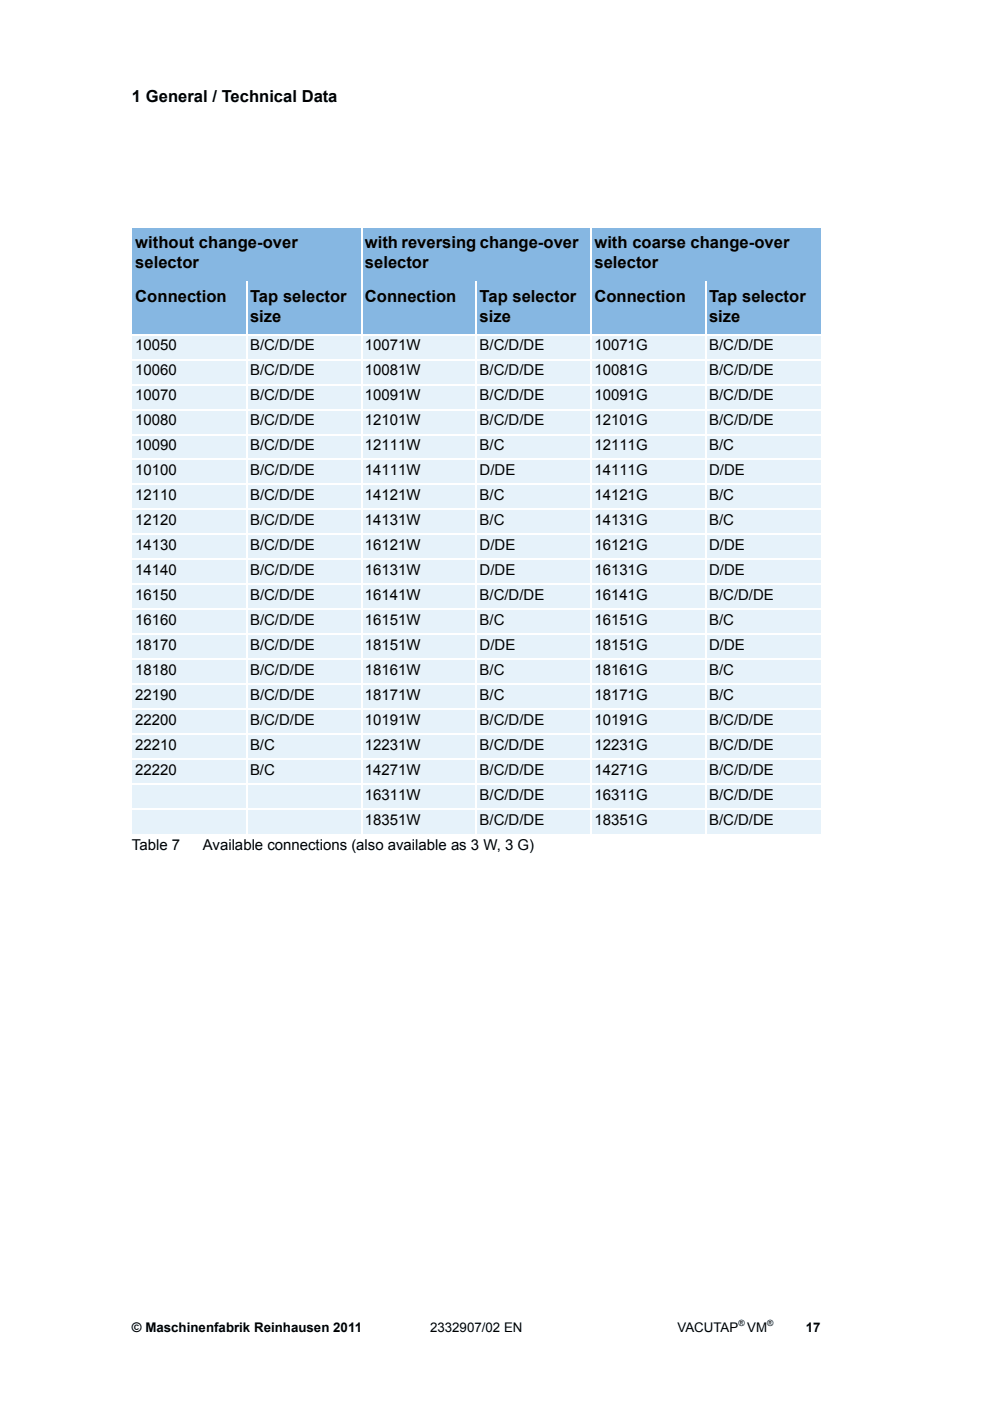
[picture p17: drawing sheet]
<svg xmlns="http://www.w3.org/2000/svg" width="210mm" height="297mm" viewBox="0 0 210 297" stroke-linecap="round" stroke-linejoin="round" font-family="sans-serif">
<defs><g id="words">
<g font-size="3.5">
<text x="28" y="21.6">1 General / Technical Data</text>
<text x="28.7" y="52.7">without change-over</text>
<text x="77.4" y="52.7">with reversing change-over</text>
<text x="126" y="52.7">with coarse change-over</text>
<text x="28.7" y="56.9">selector</text>
<text x="77.4" y="56.9">selector</text>
<text x="126" y="56.9">selector</text>
<text x="28.7" y="63.9">Connection</text>
<text x="53" y="63.9">Tap selector</text>
<text x="77.4" y="63.9">Connection</text>
<text x="101.7" y="63.9">Tap selector</text>
<text x="126" y="63.9">Connection</text>
<text x="150.3" y="63.9">Tap selector</text>
<text x="53" y="68.2">size</text>
<text x="101.7" y="68.2">size</text>
<text x="150.3" y="68.2">size</text>
</g>
<g font-size="3.2">
<text x="28.7" y="74.3">10050</text>
<text x="53" y="74.3">B/C/D/DE</text>
<text x="77.4" y="74.3">10071W</text>
<text x="101.7" y="74.3">B/C/D/DE</text>
<text x="126" y="74.3">10071G</text>
<text x="150.3" y="74.3">B/C/D/DE</text>
<text x="28.7" y="79.6">10060</text>
<text x="53" y="79.6">B/C/D/DE</text>
<text x="77.4" y="79.6">10081W</text>
<text x="101.7" y="79.6">B/C/D/DE</text>
<text x="126" y="79.6">10081G</text>
<text x="150.3" y="79.6">B/C/D/DE</text>
<text x="28.7" y="84.9">10070</text>
<text x="53" y="84.9">B/C/D/DE</text>
<text x="77.4" y="84.9">10091W</text>
<text x="101.7" y="84.9">B/C/D/DE</text>
<text x="126" y="84.9">10091G</text>
<text x="150.3" y="84.9">B/C/D/DE</text>
<text x="28.7" y="90.2">10080</text>
<text x="28.7" y="95.5">10090</text>
<text x="53" y="90.2">B/C/D/DE</text>
<text x="53" y="95.5">B/C/D/DE</text>
<text x="77.4" y="90.2">12101W</text>
<text x="77.4" y="95.5">12111W</text>
<text x="101.7" y="90.2">B/C/D/DE</text>
<text x="101.7" y="95.5">B/C</text>
<text x="126" y="90.2">12101G</text>
<text x="126" y="95.5">12111G</text>
<text x="150.3" y="90.2">B/C/D/DE</text>
<text x="150.3" y="95.5">B/C</text>
<text x="28.7" y="100.8">10100</text>
<text x="53" y="100.8">B/C/D/DE</text>
<text x="77.4" y="100.8">14111W</text>
<text x="101.7" y="100.8">D/DE</text>
<text x="126" y="100.8">14111G</text>
<text x="150.3" y="100.8">D/DE</text>
<text x="28.7" y="106">12110</text>
<text x="53" y="106">B/C/D/DE</text>
<text x="77.4" y="106">14121W</text>
<text x="101.7" y="106">B/C</text>
<text x="126" y="106">14121G</text>
<text x="150.3" y="106">B/C</text>
<text x="28.7" y="111.3">12120</text>
<text x="53" y="111.3">B/C/D/DE</text>
<text x="77.4" y="111.3">14131W</text>
<text x="101.7" y="111.3">B/C</text>
<text x="126" y="111.3">14131G</text>
<text x="150.3" y="111.3">B/C</text>
<text x="28.7" y="116.6">14130</text>
<text x="53" y="116.6">B/C/D/DE</text>
<text x="77.4" y="116.6">16121W</text>
<text x="101.7" y="116.6">D/DE</text>
<text x="126" y="116.6">16121G</text>
<text x="150.3" y="116.6">D/DE</text>
<text x="28.7" y="121.9">14140</text>
<text x="53" y="121.9">B/C/D/DE</text>
<text x="77.4" y="121.9">16131W</text>
<text x="101.7" y="121.9">D/DE</text>
<text x="126" y="121.9">16131G</text>
<text x="150.3" y="121.9">D/DE</text>
<text x="28.7" y="127.2">16150</text>
<text x="53" y="127.2">B/C/D/DE</text>
<text x="77.4" y="127.2">16141W</text>
<text x="101.7" y="127.2">B/C/D/DE</text>
<text x="126" y="127.2">16141G</text>
<text x="150.3" y="127.2">B/C/D/DE</text>
<text x="28.7" y="132.5">16160</text>
<text x="28.7" y="137.8">18170</text>
<text x="53" y="132.5">B/C/D/DE</text>
<text x="53" y="137.8">B/C/D/DE</text>
<text x="77.4" y="132.5">16151W</text>
<text x="77.4" y="137.8">18151W</text>
<text x="101.7" y="132.5">B/C</text>
<text x="101.7" y="137.8">D/DE</text>
<text x="126" y="132.5">16151G</text>
<text x="126" y="137.8">18151G</text>
<text x="150.3" y="132.5">B/C</text>
<text x="150.3" y="137.8">D/DE</text>
<text x="28.7" y="143.1">18180</text>
<text x="53" y="143.1">B/C/D/DE</text>
<text x="77.4" y="143.1">18161W</text>
<text x="101.7" y="143.1">B/C</text>
<text x="126" y="143.1">18161G</text>
<text x="150.3" y="143.1">B/C</text>
<text x="28.7" y="148.4">22190</text>
<text x="53" y="148.4">B/C/D/DE</text>
<text x="77.4" y="148.4">18171W</text>
<text x="101.7" y="148.4">B/C</text>
<text x="126" y="148.4">18171G</text>
<text x="150.3" y="148.4">B/C</text>
<text x="28.7" y="153.7">22200</text>
<text x="53" y="153.7">B/C/D/DE</text>
<text x="77.4" y="153.7">10191W</text>
<text x="101.7" y="153.7">B/C/D/DE</text>
<text x="126" y="153.7">10191G</text>
<text x="150.3" y="153.7">B/C/D/DE</text>
<text x="28.7" y="159">22210</text>
<text x="53" y="159">B/C</text>
<text x="77.4" y="159">12231W</text>
<text x="101.7" y="159">B/C/D/DE</text>
<text x="126" y="159">12231G</text>
<text x="150.3" y="159">B/C/D/DE</text>
<text x="28.7" y="164.3">22220</text>
<text x="53" y="164.3">B/C</text>
<text x="77.4" y="164.3">14271W</text>
<text x="101.7" y="164.3">B/C/D/DE</text>
<text x="126" y="164.3">14271G</text>
<text x="150.3" y="164.3">B/C/D/DE</text>
<text x="77.4" y="169.5">16311W</text>
<text x="101.7" y="169.5">B/C/D/DE</text>
<text x="126" y="169.5">16311G</text>
<text x="150.3" y="169.5">B/C/D/DE</text>
<text x="77.4" y="174.8">18351W</text>
<text x="101.7" y="174.8">B/C/D/DE</text>
<text x="126" y="174.8">18351G</text>
<text x="150.3" y="174.8">B/C/D/DE</text>
<text x="28" y="180.3">Table 7</text>
<text x="43" y="180.3">Available connections (also available as 3 W, 3 G)</text>
</g>
<g font-size="2.8">
<text x="28" y="282.4">© Maschinenfabrik Reinhausen 2011</text>
<text x="91.2" y="282.4">2332907/02 EN</text>
<text x="143.6" y="282.4">VACUTAP VM</text>
<text x="170.9" y="282.4">17</text>
</g>
<g font-size="1.8">
<text x="156.5" y="281.2">®</text>
<text x="162.6" y="281.2">®</text>
</g>
</g></defs>
<g fill="#86b7e2">
<path d="M28 48.4h48.6v11.2h-48.6z"/>
<path d="M76.6 48.4h48.7v11.2h-48.7z"/>
<path d="M125.3 48.4h48.7v11.2h-48.7z"/>
<path d="M28 59.6h24.3v11.4h-24.3z"/>
<path d="M52.3 59.6h24.3v11.4h-24.3z"/>
<path d="M76.6 59.6h24.4v11.4h-24.4z"/>
<path d="M101 59.6h24.3v11.4h-24.3z"/>
<path d="M125.3 59.6h24.3v11.4h-24.3z"/>
<path d="M149.6 59.6h24.4v11.4h-24.4z"/>
</g>
<g fill="#e6f2fa">
<path d="M28 71h24.3v5.2h-24.3z"/>
<path d="M52.3 71h24.3v5.2h-24.3z"/>
<path d="M76.6 71h24.4v5.2h-24.4z"/>
<path d="M101 71h24.3v5.2h-24.3z"/>
<path d="M125.3 71h24.3v5.2h-24.3z"/>
<path d="M149.6 71h24.4v5.2h-24.4z"/>
<path d="M28 76.2h24.3v5.3h-24.3z"/>
<path d="M52.3 76.2h24.3v5.3h-24.3z"/>
<path d="M76.6 76.2h24.4v5.3h-24.4z"/>
<path d="M101 76.2h24.3v5.3h-24.3z"/>
<path d="M125.3 76.2h24.3v5.3h-24.3z"/>
<path d="M149.6 76.2h24.4v5.3h-24.4z"/>
<path d="M28 81.5h24.3v5.3h-24.3z"/>
<path d="M52.3 81.5h24.3v5.3h-24.3z"/>
<path d="M76.6 81.5h24.4v5.3h-24.4z"/>
<path d="M101 81.5h24.3v5.3h-24.3z"/>
<path d="M125.3 81.5h24.3v5.3h-24.3z"/>
<path d="M149.6 81.5h24.4v5.3h-24.4z"/>
<path d="M28 86.8h24.3v5.3h-24.3z"/>
<path d="M52.3 86.8h24.3v5.3h-24.3z"/>
<path d="M76.6 86.8h24.4v5.3h-24.4z"/>
<path d="M101 86.8h24.3v5.3h-24.3z"/>
<path d="M125.3 86.8h24.3v5.3h-24.3z"/>
<path d="M149.6 86.8h24.4v5.3h-24.4z"/>
<path d="M28 92.1h24.3v5.3h-24.3z"/>
<path d="M52.3 92.1h24.3v5.3h-24.3z"/>
<path d="M76.6 92.1h24.4v5.3h-24.4z"/>
<path d="M101 92.1h24.3v5.3h-24.3z"/>
<path d="M125.3 92.1h24.3v5.3h-24.3z"/>
<path d="M149.6 92.1h24.4v5.3h-24.4z"/>
<path d="M28 97.4h24.3v5.3h-24.3z"/>
<path d="M52.3 97.4h24.3v5.3h-24.3z"/>
<path d="M76.6 97.4h24.4v5.3h-24.4z"/>
<path d="M101 97.4h24.3v5.3h-24.3z"/>
<path d="M125.3 97.4h24.3v5.3h-24.3z"/>
<path d="M149.6 97.4h24.4v5.3h-24.4z"/>
<path d="M28 102.7h24.3v5.3h-24.3z"/>
<path d="M52.3 102.7h24.3v5.3h-24.3z"/>
<path d="M76.6 102.7h24.4v5.3h-24.4z"/>
<path d="M101 102.7h24.3v5.3h-24.3z"/>
<path d="M125.3 102.7h24.3v5.3h-24.3z"/>
<path d="M149.6 102.7h24.4v5.3h-24.4z"/>
<path d="M28 108h24.3v5.3h-24.3z"/>
<path d="M52.3 108h24.3v5.3h-24.3z"/>
<path d="M76.6 108h24.4v5.3h-24.4z"/>
<path d="M101 108h24.3v5.3h-24.3z"/>
<path d="M125.3 108h24.3v5.3h-24.3z"/>
<path d="M149.6 108h24.4v5.3h-24.4z"/>
<path d="M28 113.3h24.3v5.3h-24.3z"/>
<path d="M52.3 113.3h24.3v5.3h-24.3z"/>
<path d="M76.6 113.3h24.4v5.3h-24.4z"/>
<path d="M101 113.3h24.3v5.3h-24.3z"/>
<path d="M125.3 113.3h24.3v5.3h-24.3z"/>
<path d="M149.6 113.3h24.4v5.3h-24.4z"/>
<path d="M28 118.6h24.3v5.3h-24.3z"/>
<path d="M52.3 118.6h24.3v5.3h-24.3z"/>
<path d="M76.6 118.6h24.4v5.3h-24.4z"/>
<path d="M101 118.6h24.3v5.3h-24.3z"/>
<path d="M125.3 118.6h24.3v5.3h-24.3z"/>
<path d="M149.6 118.6h24.4v5.3h-24.4z"/>
<path d="M28 123.9h24.3v5.3h-24.3z"/>
<path d="M52.3 123.9h24.3v5.3h-24.3z"/>
<path d="M76.6 123.9h24.4v5.3h-24.4z"/>
<path d="M101 123.9h24.3v5.3h-24.3z"/>
<path d="M125.3 123.9h24.3v5.3h-24.3z"/>
<path d="M149.6 123.9h24.4v5.3h-24.4z"/>
<path d="M28 129.2h24.3v5.3h-24.3z"/>
<path d="M52.3 129.2h24.3v5.3h-24.3z"/>
<path d="M76.6 129.2h24.4v5.3h-24.4z"/>
<path d="M101 129.2h24.3v5.3h-24.3z"/>
<path d="M125.3 129.2h24.3v5.3h-24.3z"/>
<path d="M149.6 129.2h24.4v5.3h-24.4z"/>
<path d="M28 134.5h24.3v5.2h-24.3z"/>
<path d="M52.3 134.5h24.3v5.2h-24.3z"/>
<path d="M76.6 134.5h24.4v5.2h-24.4z"/>
<path d="M101 134.5h24.3v5.2h-24.3z"/>
<path d="M125.3 134.5h24.3v5.2h-24.3z"/>
<path d="M149.6 134.5h24.4v5.2h-24.4z"/>
<path d="M28 139.7h24.3v5.3h-24.3z"/>
<path d="M52.3 139.7h24.3v5.3h-24.3z"/>
<path d="M76.6 139.7h24.4v5.3h-24.4z"/>
<path d="M101 139.7h24.3v5.3h-24.3z"/>
<path d="M125.3 139.7h24.3v5.3h-24.3z"/>
<path d="M149.6 139.7h24.4v5.3h-24.4z"/>
<path d="M28 145h24.3v5.3h-24.3z"/>
<path d="M52.3 145h24.3v5.3h-24.3z"/>
<path d="M76.6 145h24.4v5.3h-24.4z"/>
<path d="M101 145h24.3v5.3h-24.3z"/>
<path d="M125.3 145h24.3v5.3h-24.3z"/>
<path d="M149.6 145h24.4v5.3h-24.4z"/>
<path d="M28 150.3h24.3v5.3h-24.3z"/>
<path d="M52.3 150.3h24.3v5.3h-24.3z"/>
<path d="M76.6 150.3h24.4v5.3h-24.4z"/>
<path d="M101 150.3h24.3v5.3h-24.3z"/>
<path d="M125.3 150.3h24.3v5.3h-24.3z"/>
<path d="M149.6 150.3h24.4v5.3h-24.4z"/>
<path d="M28 155.6h24.3v5.3h-24.3z"/>
<path d="M52.3 155.6h24.3v5.3h-24.3z"/>
<path d="M76.6 155.6h24.4v5.3h-24.4z"/>
<path d="M101 155.6h24.3v5.3h-24.3z"/>
<path d="M125.3 155.6h24.3v5.3h-24.3z"/>
<path d="M149.6 155.6h24.4v5.3h-24.4z"/>
<path d="M28 160.9h24.3v5.3h-24.3z"/>
<path d="M52.3 160.9h24.3v5.3h-24.3z"/>
<path d="M76.6 160.9h24.4v5.3h-24.4z"/>
<path d="M101 160.9h24.3v5.3h-24.3z"/>
<path d="M125.3 160.9h24.3v5.3h-24.3z"/>
<path d="M149.6 160.9h24.4v5.3h-24.4z"/>
<path d="M28 166.2h73v5.3h-73z"/>
<path d="M101 166.2h24.3v5.3h-24.3z"/>
<path d="M125.3 166.2h24.3v5.3h-24.3z"/>
<path d="M149.6 166.2h24.4v5.3h-24.4z"/>
<path d="M28 171.5h73v5.3h-73z"/>
<path d="M101 171.5h24.3v5.3h-24.3z"/>
<path d="M125.3 171.5h24.3v5.3h-24.3z"/>
<path d="M149.6 171.5h24.4v5.3h-24.4z"/>
</g>
<g fill="#fff">
<path d="M52.2 59.6h.3v117.2h-.3z"/>
<path d="M76.5 48.4h.3v128.4h-.3z"/>
<path d="M100.8 59.6h.4v117.2h-.4z"/>
<path d="M125.1 48.4h.4v128.4h-.4z"/>
<path d="M149.5 59.6h.3v117.2h-.3z"/>
<path d="M28 70.8h146v.3h-146z"/>
<path d="M28 76.1h146v.3h-146z"/>
<path d="M28 81.4h146v.3h-146z"/>
<path d="M28 86.7h146v.3h-146z"/>
<path d="M28 91.9h146v.4h-146z"/>
<path d="M28 97.2h146v.4h-146z"/>
<path d="M28 102.5h146v.4h-146z"/>
<path d="M28 107.8h146v.4h-146z"/>
<path d="M28 113.1h146v.4h-146z"/>
<path d="M28 118.4h146v.4h-146z"/>
<path d="M28 123.7h146v.4h-146z"/>
<path d="M28 129h146v.3h-146z"/>
<path d="M28 134.3h146v.3h-146z"/>
<path d="M28 139.6h146v.3h-146z"/>
<path d="M28 144.9h146v.3h-146z"/>
<path d="M28 150.2h146v.3h-146z"/>
<path d="M28 155.4h146v.4h-146z"/>
<path d="M28 160.7h146v.4h-146z"/>
<path d="M28 166h146v.4h-146z"/>
<path d="M28 171.3h146v.4h-146z"/>
</g>
<use href="#words"/>
</svg>
